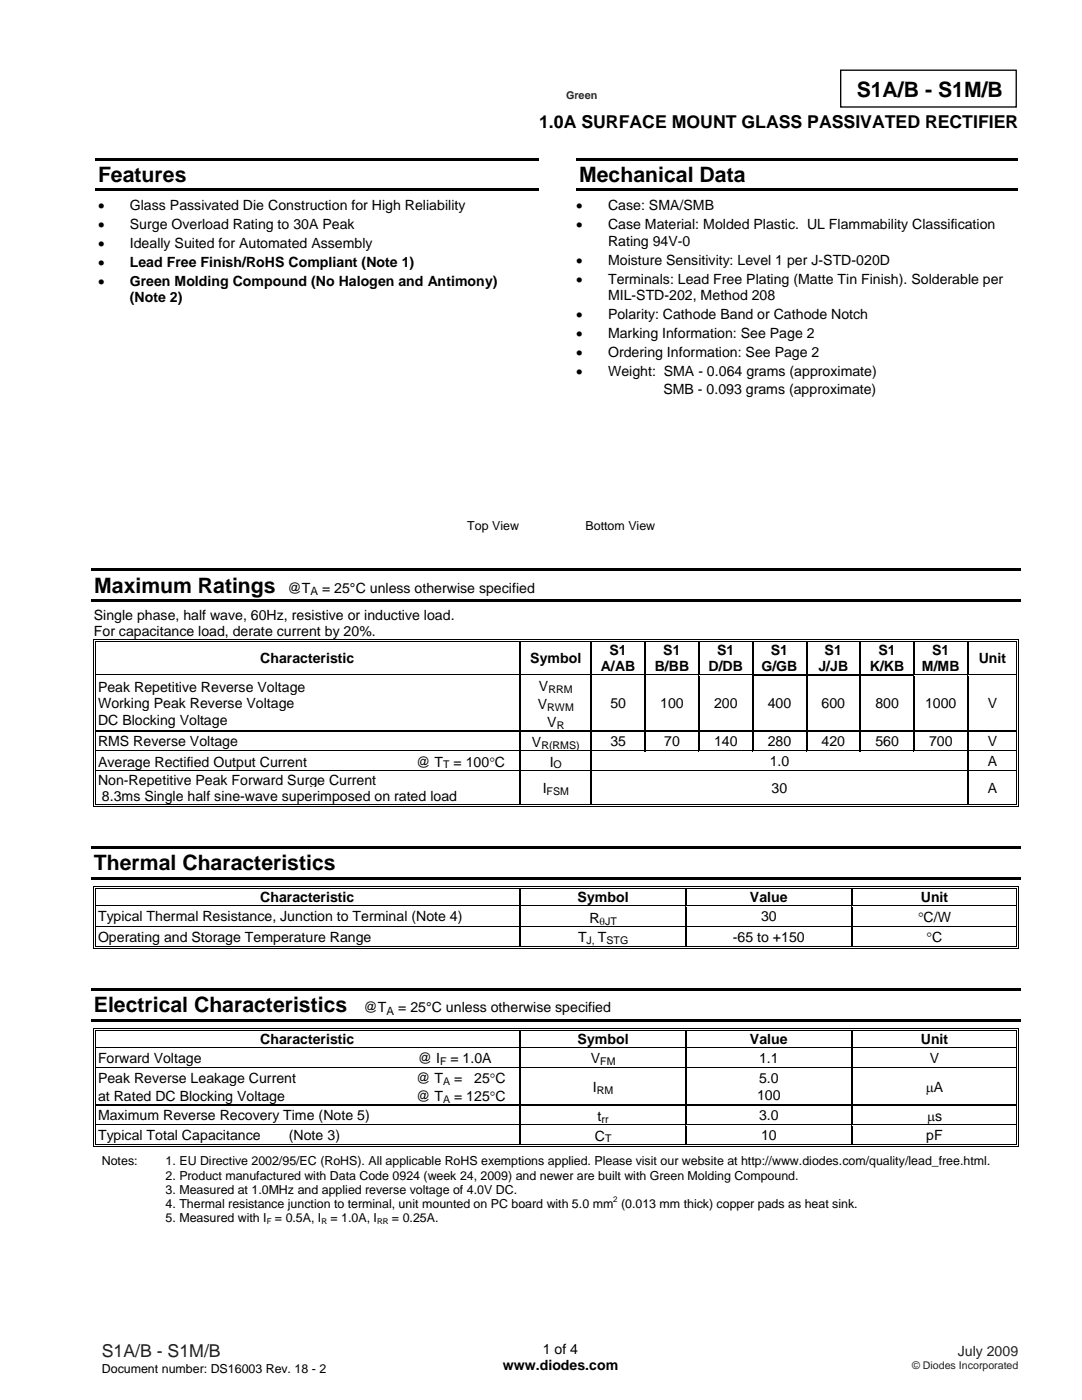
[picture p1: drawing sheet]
<svg xmlns="http://www.w3.org/2000/svg" width="216mm" height="279mm" viewBox="0 0 216 279" stroke-linecap="round" stroke-linejoin="round" font-family="sans-serif">
<defs><g id="words">
<g font-size="4.2">
<text x="170.9" y="19.4">S1A/B - S1M/B</text>
<text x="19.6" y="36.3">Features</text>
<text x="115.6" y="36.3">Mechanical Data</text>
<text x="18.8" y="118.3">Maximum Ratings</text>
<text x="18.7" y="173.7">Thermal Characteristics</text>
<text x="18.7" y="202">Electrical Characteristics</text>
</g>
<text font-size="3.5" x="107.6" y="25.6">1.0A SURFACE MOUNT GLASS PASSIVATED RECTIFIER</text>
<text font-size="3.5" fill="#231f20" x="20.3" y="270.9">S1A/B - S1M/B</text>
<g font-size="2.8">
<text x="19.6" y="42">•</text>
<text x="25.9" y="42">Glass Passivated Die Construction for High Reliability</text>
<text x="115" y="42">•</text>
<text x="121.3" y="42">Case: SMA/SMB</text>
<text x="19.6" y="45.8">•</text>
<text x="25.9" y="45.8">Surge Overload Rating to 30A Peak</text>
<text x="115" y="45.8">•</text>
<text x="121.3" y="45.8">Case Material: Molded Plastic. UL Flammability Classification</text>
<text x="19.6" y="49.6">•</text>
<text x="19.6" y="53.3">•</text>
<text x="25.9" y="53.3">Lead Free Finish/RoHS Compliant (Note 1)</text>
<text x="25.9" y="49.6">Ideally Suited for Automated Assembly</text>
<text x="115" y="52.8">•</text>
<text x="121.3" y="49">Rating 94V-0</text>
<text x="121.3" y="52.8">Moisture Sensitivity: Level 1 per J-STD-020D</text>
<text x="19.6" y="57.1">•</text>
<text x="25.9" y="57.1">Green Molding Compound (No Halogen and Antimony)</text>
<text x="115" y="56.6">•</text>
<text x="121.3" y="59.8">MIL-STD-202, Method 208</text>
<text x="121.3" y="56.6">Terminals: Lead Free Plating (Matte Tin Finish). Solderable per</text>
<text x="25.9" y="60.4">(Note 2)</text>
<text x="115" y="63.6">•</text>
<text x="121.3" y="63.6">Polarity: Cathode Band or Cathode Notch</text>
<text x="115" y="67.4">•</text>
<text x="115" y="71.2">•</text>
<text x="121.3" y="67.4">Marking Information: See Page 2</text>
<text x="121.3" y="71.2">Ordering Information: See Page 2</text>
<text x="115" y="75">•</text>
<text x="121.3" y="75">Weight: SMA - 0.064 grams (approximate)</text>
<text x="132.4" y="78.6">SMB - 0.093 grams (approximate)</text>
<text x="57.4" y="118.3">@T</text>
<text x="64.3" y="118.3">= 25°C unless otherwise specified</text>
<text x="18.7" y="123.7">Single phase, half wave, 60Hz, resistive or inductive load.</text>
<text x="18.7" y="127">For capacitance load, derate current by 20%.</text>
<text x="121.6" y="130.8">S1</text>
<text x="132.4" y="130.8">S1</text>
<text x="143.1" y="130.8">S1</text>
<text x="153.8" y="130.8">S1</text>
<text x="164.5" y="130.8">S1</text>
<text x="175.3" y="130.8">S1</text>
<text x="186" y="130.8">S1</text>
<text x="51.9" y="132.4">Characteristic</text>
<text x="105.8" y="132.4">Symbol</text>
<text x="107.5" y="137.9">V</text>
<text x="119.9" y="134">A/AB</text>
<text x="130.6" y="134">B/BB</text>
<text x="141.4" y="134">D/DB</text>
<text x="151.9" y="134">G/GB</text>
<text x="163.3" y="134">J/JB</text>
<text x="173.6" y="134">K/KB</text>
<text x="184" y="134">M/MB</text>
<text x="195.3" y="132.4">Unit</text>
<text x="19.6" y="138.1">Peak Repetitive Reverse Voltage</text>
<text x="19.6" y="141.4">Working Peak Reverse Voltage</text>
<text x="107.3" y="141.5">V</text>
<text x="121.8" y="141.4">50</text>
<text x="131.7" y="141.4">100</text>
<text x="142.5" y="141.4">200</text>
<text x="153.2" y="141.4">400</text>
<text x="163.9" y="141.4">600</text>
<text x="174.7" y="141.4">800</text>
<text x="184.6" y="141.4">1000</text>
<text x="197.1" y="141.4">V</text>
<text x="19.6" y="144.6">DC Blocking Voltage</text>
<text x="19.6" y="148.9">RMS Reverse Voltage</text>
<text x="106.2" y="149.1">V</text>
<text x="109.2" y="145.2">V</text>
<text x="121.8" y="148.9">35</text>
<text x="132.5" y="148.9">70</text>
<text x="142.5" y="148.9">140</text>
<text x="153.2" y="148.9">280</text>
<text x="163.9" y="148.9">420</text>
<text x="174.7" y="148.9">560</text>
<text x="185.4" y="148.9">700</text>
<text x="197.1" y="148.9">V</text>
<text x="19.6" y="153">Average Rectified Output Current</text>
<text x="83" y="153">@ T</text>
<text x="90.5" y="153">= 100°C</text>
<text x="109.7" y="153">I</text>
<text x="153.6" y="152.8">1.0</text>
<text x="197.1" y="152.8">A</text>
<text x="19.6" y="156.6">Non-Repetitive Peak Forward Surge Current</text>
<text x="20.3" y="159.8">8.3ms Single half sine-wave superimposed on rated load</text>
<text x="108.3" y="158.3">I</text>
<text x="154" y="158.2">30</text>
<text x="197.1" y="158.2">A</text>
<text x="19.6" y="183.9">Typical Thermal Resistance, Junction to Terminal (Note 4)</text>
<text x="51.9" y="180.1">Characteristic</text>
<text x="115.3" y="180.1">Symbol</text>
<text x="117.6" y="184.1">R</text>
<text x="149.6" y="180.1">Value</text>
<text x="151.8" y="183.9">30</text>
<text x="183.2" y="184">°C/W</text>
<text x="183.7" y="180.1">Unit</text>
<text x="19.6" y="187.9">Operating and Storage Temperature Range</text>
<text x="115.3" y="188.1">T</text>
<text x="119.3" y="188.1">T</text>
<text x="146.2" y="187.9">-65 to +150</text>
<text x="184.9" y="188">°C</text>
<text x="72.6" y="202">@T</text>
<text x="79.4" y="202">= 25°C unless otherwise specified</text>
<text x="51.9" y="208.4">Characteristic</text>
<text x="115.3" y="208.4">Symbol</text>
<text x="149.6" y="208.4">Value</text>
<text x="183.7" y="208.4">Unit</text>
<text x="19.6" y="212.2">Forward Voltage</text>
<text x="83.4" y="212.2">@ I</text>
<text x="89.9" y="212.2">= 1.0A</text>
<text x="117.9" y="212.2">V</text>
<text x="151.5" y="212.1">1.1</text>
<text x="185.5" y="212.1">V</text>
<text x="19.6" y="216.1">Peak Reverse Leakage Current</text>
<text x="19.6" y="219.8">at Rated DC Blocking Voltage</text>
<text x="83" y="216.1">@ T</text>
<text x="83" y="219.8">@ T</text>
<text x="90.6" y="216.1">=</text>
<text x="90.6" y="219.8">= 125°C</text>
<text x="94.6" y="216.1">25°C</text>
<text x="118.3" y="218">I</text>
<text x="151.1" y="219.5">100</text>
<text x="151.5" y="216.2">5.0</text>
<text x="184.7" y="217.9">μA</text>
<text x="19.6" y="223.6">Maximum Reverse Recovery Time (Note 5)</text>
<text x="19.6" y="227.5">Typical Total Capacitance</text>
<text x="57.6" y="227.5">(Note 3)</text>
<text x="118.7" y="227.6">C</text>
<text x="119.3" y="223.7">t</text>
<text x="151.5" y="223.6">3.0</text>
<text x="151.8" y="227.5">10</text>
<text x="184.8" y="227.5">pF</text>
<text x="185" y="223.7">μs</text>
<text x="100.3" y="273.5">www.diodes.com</text>
<text x="108.3" y="270.2">1 of 4</text>
</g>
<text font-size="2.8" fill="#231f20" x="191.1" y="270.6">July 2009</text>
<g font-size="2.5">
<text x="93.2" y="105.7">Top View</text>
<text x="116.8" y="105.7">Bottom View</text>
<text x="20.3" y="232.5">Notes:</text>
<text x="33" y="232.5">1. EU Directive 2002/95/EC (RoHS). All applicable RoHS exemptions applied. Please visit our website at http://www.diodes.com/quality/lead_free.html.</text>
<text x="33" y="235.4">2. Product manufactured with Data Code 0924 (week 24, 2009) and newer are built with Green Molding Compound.</text>
<text x="33" y="238.2">3. Measured at 1.0MHz and applied reverse voltage of 4.0V DC.</text>
<text x="33" y="243.9">5. Measured with I = 0.5A, I</text>
<text x="33" y="241.1">4. Thermal resistance junction to terminal, unit mounted on PC board with 5.0 mm (0.013 mm thick) copper pads as heat sink.</text>
<text x="66" y="243.9">= 1.0A, I</text>
<text x="78.2" y="243.9">= 0.25A.</text>
<text x="20.3" y="274">Document number: DS16003 Rev. 18 - 2</text>
</g>
<g font-size="2.3">
<text x="62" y="118.8">A</text>
<text x="77.1" y="202.6">A</text>
</g>
<text font-size="2.2" fill="#2b2828" x="112.9" y="19.8">Green</text>
<g font-size="2.1">
<text x="109.2" y="141.9">RWM</text>
<text x="109.4" y="138.2">RRM</text>
<text x="108" y="149.4">R(RMS)</text>
<text x="111.1" y="145.5">R</text>
<text x="88.4" y="153.4">T</text>
<text x="110.5" y="153.4">O</text>
<text x="109.1" y="158.7">FSM</text>
<text x="119.7" y="184.7">θJT</text>
<text x="117.1" y="188.4">J,</text>
<text x="121" y="188.4">STG</text>
<text x="87.8" y="212.6">F</text>
<text x="119.8" y="212.6">FM</text>
<text x="88.4" y="216.5">A</text>
<text x="88.4" y="220.2">A</text>
<text x="119.1" y="218.3">RM</text>
<text x="120" y="224.1">rr</text>
<text x="120.7" y="228">T</text>
</g>
<text font-size="2.1" fill="#231f20" x="182" y="273.2">© Diodes Incorporated</text>
<g font-size="1.6">
<text x="122.4" y="239.9">2</text>
<text x="53.2" y="244.3">F</text>
<text x="64.1" y="244.3">R</text>
<text x="75.2" y="244.3">RR</text>
</g>
</g></defs>
<path d="M167.7 14h35.1v7.4h-35.1z" fill="none" stroke="#000" stroke-width=".26"/>
<path d="M19 31.5h88.6v.5h-88.6zM19 37.6h88.6v.5h-88.6zM115 31.5h88.1v.5h-88.1zM115 37.6h88.1v.5h-88.1zM18.3 113.5h185.4v.5h-185.4zM18.3 119.5h185.4v.6h-185.4z" fill="#000"/>
<g fill="#fff">
<path d="M19.1 128.2h84.6v6.4h-84.6z"/>
<path d="M19.6 129.8h83.5v3.2h-83.5z"/>
<path d="M104 128.2h13.9v6.4h-13.9z"/>
<path d="M104.5 129.8h12.8v3.2h-12.8z"/>
<path d="M118.1 128.2h10.5v6.4h-10.5z"/>
<path d="M118.7 128.2h9.3v3.2h-9.3z"/>
<path d="M118.7 131.4h9.3v3.2h-9.3z"/>
<path d="M128.9 128.2h10.4v6.4h-10.4z"/>
<path d="M129.4 128.2h9.3v3.2h-9.3z"/>
<path d="M129.4 131.4h9.3v3.2h-9.3z"/>
<path d="M139.6 128.2h10.5v6.4h-10.5z"/>
<path d="M140.2 128.2h9.3v3.2h-9.3z"/>
<path d="M140.2 131.4h9.3v3.2h-9.3z"/>
<path d="M182.5 128.2h10.5v6.4h-10.5z"/>
<path d="M183.1 128.2h9.3v3.2h-9.3z"/>
<path d="M183.1 131.4h9.3v3.2h-9.3z"/>
<path d="M193.2 128.2h9.5v6.4h-9.5z"/>
<path d="M193.8 129.8h8.5v3.2h-8.5z"/>
</g>
<path d="M18.6 127.6h.2v.6h-.2zM18.6 127.6h.5v.2h-.5zM18.9 128h.2v.2h-.2zM18.9 128h.2v.1h-.2z" fill="#000"/>
<path d="M19.1 127.7h84.6M19.1 128.1h84.6" fill="none" stroke="#000" stroke-width=".2"/>
<g fill="#fff">
<path d="M19.1 128.1l84.6 .1z"/>
<path d="M104 128.1l.2 .1z"/>
</g>
<path d="M103.7 128.1l.3 .1zM103.7 127.6h.5v.2h-.5zM103.7 128h.5v.1h-.5z" fill="#000"/>
<path d="M104.2 127.7h13.7M104.2 128.1h13.7" fill="none" stroke="#000" stroke-width=".2"/>
<g fill="#fff">
<path d="M104.2 128.1l13.7 .1z"/>
<path d="M118.1 128.1l.3 .1z"/>
</g>
<path d="M117.9 128.1l.2 .1zM117.9 127.6h.5v.2h-.5zM117.9 128h.5v.1h-.5z" fill="#000"/>
<path d="M118.4 127.7h10.2M118.4 128.1h10.2" fill="none" stroke="#000" stroke-width=".2"/>
<g fill="#fff">
<path d="M118.4 128.1l10.2 .1z"/>
<path d="M128.9 128.1l.2 .1z"/>
</g>
<path d="M128.6 128.1l.3 .1zM128.6 127.6h.5v.2h-.5zM128.6 128h.5v.1h-.5z" fill="#000"/>
<path d="M129.1 127.7h10.2M129.1 128.1h10.2" fill="none" stroke="#000" stroke-width=".2"/>
<g fill="#fff">
<path d="M129.1 128.1l10.2 .1z"/>
<path d="M139.6 128.1l.2 .1z"/>
</g>
<path d="M139.3 128.1l.3 .1zM139.3 127.6h.5v.2h-.5zM139.3 128h.5v.1h-.5z" fill="#000"/>
<path d="M139.8 127.7h10.3M139.8 128.1h10.3" fill="none" stroke="#000" stroke-width=".2"/>
<path d="M139.8 128.1l10.3 .1z" fill="#fff"/>
<path d="M150.1 128.1l.2 .1zM150.1 127.6h.5v.2h-.5zM150.1 128h.5v.1h-.5zM160.8 128.1l.3 .1zM160.8 127.6h.5v.2h-.5zM160.8 128h.5v.1h-.5zM171.5 128.1l.3 .1zM171.5 127.6h.5v.2h-.5zM171.5 128h.5v.1h-.5z" fill="#000"/>
<path d="M150.6 127.7h10.2M150.6 128.1h10.2M161.3 127.7h10.2M161.3 128.1h10.2M172 127.7h10.2M172 128.1h10.2" fill="none" stroke="#000" stroke-width=".2"/>
<path d="M182.5 128.1l.3 .1z" fill="#fff"/>
<path d="M182.2 128.1l.3 .1zM182.2 127.6h.6v.2h-.6zM182.2 128h.6v.1h-.6z" fill="#000"/>
<path d="M182.8 127.7h10.2M182.8 128.1h10.2" fill="none" stroke="#000" stroke-width=".2"/>
<g fill="#fff">
<path d="M182.8 128.1l10.2 .1z"/>
<path d="M193.2 128.1l.3 .1z"/>
</g>
<path d="M193 128.1l.2 .1zM193 127.6h.5v.2h-.5zM193 128h.5v.1h-.5z" fill="#000"/>
<path d="M193.5 127.7h9.3M193.5 128.1h9.3" fill="none" stroke="#000" stroke-width=".2"/>
<path d="M193.5 128.1l9.3 .1z" fill="#fff"/>
<path d="M202.8 127.6h.5v.2h-.5zM202.8 128h.1v.2h-.1zM202.8 128h.1v.1h-.1zM203.1 127.6h.2v.6h-.2z" fill="#000"/>
<path d="M18.7 128.2v6.4M19 128.2v6.4M202.8 128.2v6.4M203.2 128.2v6.4" fill="none" stroke="#000" stroke-width=".2"/>
<path d="M103.8 128.2v6.4M118 128.2v6.4M128.7 128.2v6.4M139.4 128.2v6.4M150.2 128.2v6.4M160.9 128.2v6.4M171.6 128.2v6.4M182.4 128.2v6.4M193.1 128.2v6.4" fill="none" stroke="#000" stroke-width=".25"/>
<g fill="#fff">
<path d="M19.1 134.9h84.6v11h-84.6z"/>
<path d="M19.6 135.5h83.5v3.3h-83.5z"/>
<path d="M19.6 138.8h83.5v3.2h-83.5z"/>
<path d="M19.6 142h83.5v3.3h-83.5z"/>
<path d="M104 134.9h13.9v11h-13.9z"/>
<path d="M104.5 134.9h12.8v3.7h-12.8z"/>
<path d="M104.5 138.6h12.8v3.6h-12.8z"/>
<path d="M104.5 142.2h12.8v3.7h-12.8z"/>
<path d="M118.1 134.9h10.5v11h-10.5z"/>
<path d="M118.7 138.8h9.3v3.2h-9.3z"/>
<path d="M128.9 134.9h10.4v11h-10.4z"/>
<path d="M129.4 138.8h9.3v3.2h-9.3z"/>
<path d="M139.6 134.9h10.5v11h-10.5z"/>
<path d="M140.2 138.8h9.3v3.2h-9.3z"/>
<path d="M182.5 134.9h10.5v11h-10.5z"/>
<path d="M183.1 138.8h9.3v3.2h-9.3z"/>
<path d="M193.2 134.9h9.5v11h-9.5z"/>
<path d="M193.8 138.8h8.5v3.2h-8.5z"/>
</g>
<path d="M18.6 134.6h.2v.3h-.2zM18.9 134.6h.2v.3h-.2z" fill="#000"/>
<path d="M19.1 134.8h84.6" fill="none" stroke="#000" stroke-width=".25"/>
<path d="M19.1 134.9h84.6z" fill="#fff"/>
<path d="M103.7 134.6h.3v.3h-.3z" fill="#000"/>
<path d="M104 134.8h13.9" fill="none" stroke="#000" stroke-width=".25"/>
<path d="M104 134.9h13.9z" fill="#fff"/>
<path d="M117.9 134.6h.2v.3h-.2z" fill="#000"/>
<path d="M118.1 134.8h10.5" fill="none" stroke="#000" stroke-width=".25"/>
<path d="M118.1 134.9h10.5z" fill="#fff"/>
<path d="M128.6 134.6h.3v.3h-.3z" fill="#000"/>
<path d="M128.9 134.8h10.4" fill="none" stroke="#000" stroke-width=".25"/>
<path d="M128.9 134.9h10.4z" fill="#fff"/>
<path d="M139.3 134.6h.3v.3h-.3z" fill="#000"/>
<path d="M139.6 134.8h10.5" fill="none" stroke="#000" stroke-width=".25"/>
<path d="M139.6 134.9h10.5z" fill="#fff"/>
<path d="M150.1 134.6h.2v.3h-.2zM160.8 134.6h.3v.3h-.3zM171.5 134.6h.3v.3h-.3zM182.2 134.6h.3v.3h-.3z" fill="#000"/>
<path d="M150.3 134.8h10.5M161.1 134.8h10.4M171.8 134.8h10.4M182.5 134.8h10.5" fill="none" stroke="#000" stroke-width=".25"/>
<path d="M182.5 134.9h10.5z" fill="#fff"/>
<path d="M193 134.6h.2v.3h-.2z" fill="#000"/>
<path d="M193.2 134.8h9.6" fill="none" stroke="#000" stroke-width=".25"/>
<path d="M193.2 134.9h9.6z" fill="#fff"/>
<path d="M202.8 134.6h.1v.3h-.1zM203.1 134.6h.2v.3h-.2z" fill="#000"/>
<path d="M18.7 134.9v11M19 134.9v11M202.8 134.9v11M203.2 134.9v11" fill="none" stroke="#000" stroke-width=".2"/>
<path d="M103.8 134.9v11M118 134.9v11M128.7 134.9v11M139.4 134.9v11M150.2 134.9v11M160.9 134.9v11M171.6 134.9v11M182.4 134.9v11M193.1 134.9v11" fill="none" stroke="#000" stroke-width=".25"/>
<g fill="#fff">
<path d="M19.1 146.1h84.6v3.7h-84.6z"/>
<path d="M19.6 146.3h83.5v3.3h-83.5z"/>
<path d="M104 146.1h13.9v3.7h-13.9z"/>
<path d="M104.5 146.1h12.8v3.7h-12.8z"/>
<path d="M118.1 146.1h10.5v3.7h-10.5z"/>
<path d="M118.7 146.3h9.3v3.3h-9.3z"/>
<path d="M128.9 146.1h10.4v3.7h-10.4z"/>
<path d="M129.4 146.3h9.3v3.3h-9.3z"/>
<path d="M139.6 146.1h10.5v3.7h-10.5z"/>
<path d="M140.2 146.3h9.3v3.3h-9.3z"/>
<path d="M182.5 146.1h10.5v3.7h-10.5z"/>
<path d="M183.1 146.3h9.3v3.3h-9.3z"/>
<path d="M193.2 146.1h9.5v3.7h-9.5z"/>
<path d="M193.8 146.3h8.5v3.3h-8.5z"/>
</g>
<path d="M18.6 145.9h.2v.2h-.2zM18.9 145.9h.2v.2h-.2z" fill="#000"/>
<path d="M19.1 146h84.6" fill="none" stroke="#000" stroke-width=".25"/>
<path d="M19.1 146.1h84.6z" fill="#fff"/>
<path d="M103.7 145.9h.3v.2h-.3z" fill="#000"/>
<path d="M104 146h13.9" fill="none" stroke="#000" stroke-width=".25"/>
<path d="M104 146.1h13.9z" fill="#fff"/>
<path d="M117.9 145.9h.2v.2h-.2z" fill="#000"/>
<path d="M118.1 146h10.5" fill="none" stroke="#000" stroke-width=".25"/>
<path d="M118.1 146.1h10.5z" fill="#fff"/>
<path d="M128.6 145.9h.3v.2h-.3z" fill="#000"/>
<path d="M128.9 146h10.4" fill="none" stroke="#000" stroke-width=".25"/>
<path d="M128.9 146.1h10.4z" fill="#fff"/>
<path d="M139.3 145.9h.3v.2h-.3z" fill="#000"/>
<path d="M139.6 146h10.5" fill="none" stroke="#000" stroke-width=".25"/>
<path d="M139.6 146.1h10.5z" fill="#fff"/>
<path d="M150.1 145.9h.2v.2h-.2zM160.8 145.9h.3v.2h-.3zM171.5 145.9h.3v.2h-.3zM182.2 145.9h.3v.2h-.3z" fill="#000"/>
<path d="M150.3 146h10.5M161.1 146h10.4M171.8 146h10.4M182.5 146h10.5" fill="none" stroke="#000" stroke-width=".25"/>
<path d="M182.5 146.1h10.5z" fill="#fff"/>
<path d="M193 145.9h.2v.2h-.2z" fill="#000"/>
<path d="M193.2 146h9.6" fill="none" stroke="#000" stroke-width=".25"/>
<path d="M193.2 146.1h9.6z" fill="#fff"/>
<path d="M202.8 145.9h.1v.2h-.1zM203.1 145.9h.2v.2h-.2z" fill="#000"/>
<path d="M18.7 146.1v3.7M19 146.1v3.7M202.8 146.1v3.7M203.2 146.1v3.7" fill="none" stroke="#000" stroke-width=".2"/>
<path d="M103.8 146.1v3.7M118 146.1v3.7M128.7 146.1v3.7M139.4 146.1v3.7M150.2 146.1v3.7M160.9 146.1v3.7M171.6 146.1v3.7M182.4 146.1v3.7M193.1 146.1v3.7" fill="none" stroke="#000" stroke-width=".25"/>
<g fill="#fff">
<path d="M19.1 150.1h84.6v3.6h-84.6z"/>
<path d="M19.6 150.1h83.5v3.6h-83.5z"/>
<path d="M104 150.1h13.9v3.6h-13.9z"/>
<path d="M104.5 150.1h12.8v3.6h-12.8z"/>
<path d="M118.1 150.1h74.9v3.6h-74.9z"/>
<path d="M118.7 150.2h73.7v3.3h-73.7z"/>
<path d="M193.2 150.1h9.5v3.6h-9.5z"/>
<path d="M193.8 150.2h8.5v3.3h-8.5z"/>
</g>
<path d="M18.6 149.8h.2v.3h-.2zM18.9 149.8h.2v.3h-.2z" fill="#000"/>
<path d="M19.1 149.9h84.6" fill="none" stroke="#000" stroke-width=".25"/>
<path d="M19.1 150l84.6 .1z" fill="#fff"/>
<path d="M103.7 149.8h.3v.3h-.3z" fill="#000"/>
<path d="M104 149.9h13.9" fill="none" stroke="#000" stroke-width=".25"/>
<path d="M104 150l13.9 .1z" fill="#fff"/>
<path d="M117.9 149.8h.2v.3h-.2z" fill="#000"/>
<path d="M118.1 149.9h10.5" fill="none" stroke="#000" stroke-width=".25"/>
<path d="M118.1 150l10.8 .1z" fill="#fff"/>
<path d="M128.6 149.9h10.7" fill="none" stroke="#000" stroke-width=".25"/>
<path d="M128.9 150l10.7 .1z" fill="#fff"/>
<path d="M139.3 149.9h10.8" fill="none" stroke="#000" stroke-width=".25"/>
<path d="M139.6 150l10.7 .1z" fill="#fff"/>
<path d="M150.1 149.9h10.7" fill="none" stroke="#000" stroke-width=".25"/>
<path d="M150.3 150l10.8 .1z" fill="#fff"/>
<path d="M160.8 149.9h10.7" fill="none" stroke="#000" stroke-width=".25"/>
<path d="M161.1 150l10.7 .1z" fill="#fff"/>
<path d="M171.5 149.9h10.7" fill="none" stroke="#000" stroke-width=".25"/>
<path d="M171.8 150l10.7 .1z" fill="#fff"/>
<path d="M182.2 149.9h10.8" fill="none" stroke="#000" stroke-width=".25"/>
<path d="M182.5 150l10.5 .1z" fill="#fff"/>
<path d="M193 149.8h.2v.3h-.2z" fill="#000"/>
<path d="M193.2 149.9h9.6" fill="none" stroke="#000" stroke-width=".25"/>
<path d="M193.2 150l9.6 .1z" fill="#fff"/>
<path d="M202.8 149.8h.1v.3h-.1zM203.1 149.8h.2v.3h-.2z" fill="#000"/>
<path d="M18.7 150.1v3.6M19 150.1v3.6M202.8 150.1v3.6M203.2 150.1v3.6" fill="none" stroke="#000" stroke-width=".2"/>
<path d="M103.8 150.1v3.6M118 150.1v3.6M193.1 150.1v3.6" fill="none" stroke="#000" stroke-width=".25"/>
<g fill="#fff">
<path d="M19.1 154h84.6v6.5h-84.6z"/>
<path d="M19.6 154h83.5v3.2h-83.5z"/>
<path d="M19.6 157.2h83.5v3.3h-83.5z"/>
<path d="M104 154h13.9v6.5h-13.9z"/>
<path d="M104.5 155.4h12.8v3.6h-12.8z"/>
<path d="M118.1 154h74.9v6.5h-74.9z"/>
<path d="M118.7 155.6h73.7v3.2h-73.7z"/>
<path d="M193.2 154h9.5v6.5h-9.5z"/>
<path d="M193.8 155.6h8.5v3.2h-8.5z"/>
</g>
<path d="M18.6 153.7h.2v.3h-.2zM18.9 153.7h.2v.3h-.2z" fill="#000"/>
<path d="M19.1 153.8h84.6" fill="none" stroke="#000" stroke-width=".25"/>
<path d="M19.1 153.9l84.6 .1z" fill="#fff"/>
<path d="M103.7 153.7h.3v.3h-.3z" fill="#000"/>
<path d="M104 153.8h13.9" fill="none" stroke="#000" stroke-width=".25"/>
<path d="M104 153.9l13.9 .1z" fill="#fff"/>
<path d="M117.9 153.7h.2v.3h-.2z" fill="#000"/>
<path d="M118.1 153.8h74.9" fill="none" stroke="#000" stroke-width=".25"/>
<path d="M118.1 153.9l74.9 .1z" fill="#fff"/>
<path d="M193 153.7h.2v.3h-.2z" fill="#000"/>
<path d="M193.2 153.8h9.6" fill="none" stroke="#000" stroke-width=".25"/>
<path d="M193.2 153.9l9.6 .1z" fill="#fff"/>
<path d="M202.8 153.7h.1v.3h-.1zM203.1 153.7h.2v.3h-.2zM18.2 168.9h185.5v.5h-185.5zM18.2 175h185.5v.5h-185.5zM18.6 160.8h.5v.2h-.5zM18.9 160.5h.2v.2h-.2zM103.7 160.5h.5v.2h-.5zM117.9 160.5h.5v.2h-.5zM193 160.5h.5v.2h-.5zM202.8 160.8h.5v.2h-.5zM202.8 160.5h.1v.2h-.1zM203.1 160.5h.2v.5h-.2z" fill="#000"/>
<path d="M18.7 154v7M19 154v6.5M202.8 154v6.5M203.2 154v6.5M19.1 160.9h183.7M19.1 160.6h84.6M104.2 160.6h13.7M118.4 160.6h74.6M193.5 160.6h9.3" fill="none" stroke="#000" stroke-width=".2"/>
<path d="M103.8 154v6.5M118 154v6.5M193.1 154v6.5" fill="none" stroke="#000" stroke-width=".25"/>
<g fill="#fff">
<path d="M19.1 177.5h84.6v3.2h-84.6z"/>
<path d="M19.6 177.5h83.5v3.2h-83.5z"/>
<path d="M104 177.5h32.8v3.2h-32.8z"/>
<path d="M104.5 177.5h31.7v3.2h-31.7z"/>
<path d="M137 177.5h32.8v3.2h-32.8z"/>
<path d="M137.6 177.5h31.6v3.2h-31.6z"/>
<path d="M170.1 177.5h32.6v3.2h-32.6z"/>
<path d="M170.7 177.5h31.6v3.2h-31.6z"/>
</g>
<path d="M18.6 176.9h.2v.6h-.2zM18.6 176.9h.5v.2h-.5zM18.9 177.3h.2v.2h-.2zM18.9 177.3h.2v.1h-.2z" fill="#000"/>
<path d="M19.1 177h84.6M19.1 177.4h84.6" fill="none" stroke="#000" stroke-width=".2"/>
<g fill="#fff">
<path d="M19.1 177.4l84.6 .1z"/>
<path d="M104 177.4l.2 .1z"/>
</g>
<path d="M103.7 177.4l.3 .1zM103.7 176.9h.5v.2h-.5zM103.7 177.3h.5v.1h-.5z" fill="#000"/>
<path d="M104.2 177h32.6M104.2 177.4h32.6" fill="none" stroke="#000" stroke-width=".2"/>
<g fill="#fff">
<path d="M104.2 177.4l32.6 .1z"/>
<path d="M137 177.4l.3 .1z"/>
</g>
<path d="M136.8 177.4l.2 .1zM136.8 176.9h.5v.2h-.5zM136.8 177.3h.5v.1h-.5z" fill="#000"/>
<path d="M137.3 177h32.5M137.3 177.4h32.5" fill="none" stroke="#000" stroke-width=".2"/>
<g fill="#fff">
<path d="M137.3 177.4l32.5 .1z"/>
<path d="M170.1 177.4l.2 .1z"/>
</g>
<path d="M169.8 177.4l.3 .1zM169.8 176.9h.5v.2h-.5zM169.8 177.3h.5v.1h-.5z" fill="#000"/>
<path d="M170.3 177h32.5M170.3 177.4h32.5" fill="none" stroke="#000" stroke-width=".2"/>
<path d="M170.3 177.4l32.5 .1z" fill="#fff"/>
<path d="M202.8 176.9h.5v.2h-.5zM202.8 177.3h.1v.2h-.1zM202.8 177.3h.1v.1h-.1zM203.1 176.9h.2v.6h-.2z" fill="#000"/>
<path d="M18.7 177.5v3.2M19 177.5v3.2M202.8 177.5v3.2M203.2 177.5v3.2" fill="none" stroke="#000" stroke-width=".2"/>
<path d="M103.8 177.5v3.2M136.9 177.5v3.2M169.9 177.5v3.2" fill="none" stroke="#000" stroke-width=".25"/>
<g fill="#fff">
<path d="M19.1 181h84.6v3.8h-84.6z"/>
<path d="M19.6 181.3h83.5v3.2h-83.5z"/>
<path d="M104 181h32.8v3.8h-32.8z"/>
<path d="M104.5 181h31.7v3.8h-31.7z"/>
<path d="M137 181h32.8v3.8h-32.8z"/>
<path d="M137.6 181.3h31.6v3.2h-31.6z"/>
<path d="M170.1 181h32.6v3.8h-32.6z"/>
<path d="M170.7 181.2h31.6v3.4h-31.6z"/>
</g>
<path d="M18.6 180.7h.2v.3h-.2zM18.9 180.7h.2v.3h-.2z" fill="#000"/>
<path d="M19.1 180.8h84.6" fill="none" stroke="#000" stroke-width=".25"/>
<path d="M19.1 181h84.6z" fill="#fff"/>
<path d="M103.7 180.7h.3v.3h-.3z" fill="#000"/>
<path d="M104 180.8h32.8" fill="none" stroke="#000" stroke-width=".25"/>
<path d="M104 181h32.8z" fill="#fff"/>
<path d="M136.8 180.7h.2v.3h-.2z" fill="#000"/>
<path d="M137 180.8h32.8" fill="none" stroke="#000" stroke-width=".25"/>
<path d="M137 181h32.8z" fill="#fff"/>
<path d="M169.8 180.7h.3v.3h-.3z" fill="#000"/>
<path d="M170.1 180.8h32.7" fill="none" stroke="#000" stroke-width=".25"/>
<path d="M170.1 181h32.7z" fill="#fff"/>
<path d="M202.8 180.7h.1v.3h-.1zM203.1 180.7h.2v.3h-.2z" fill="#000"/>
<path d="M18.7 181v3.8M19 181v3.8M202.8 181v3.8M203.2 181v3.8" fill="none" stroke="#000" stroke-width=".2"/>
<path d="M103.8 181v3.8M136.9 181v3.8M169.9 181v3.8" fill="none" stroke="#000" stroke-width=".25"/>
<g fill="#fff">
<path d="M19.1 185.1h84.6v3.7h-84.6z"/>
<path d="M19.6 185.3h83.5v3.3h-83.5z"/>
<path d="M104 185.1h32.8v3.7h-32.8z"/>
<path d="M104.5 185.1h31.7v3.7h-31.7z"/>
<path d="M137 185.1h32.8v3.7h-32.8z"/>
<path d="M137.6 185.3h31.6v3.3h-31.6z"/>
<path d="M170.1 185.1h32.6v3.7h-32.6z"/>
<path d="M170.7 185.2h31.6v3.5h-31.6z"/>
</g>
<path d="M18.6 184.8h.2v.3h-.2zM18.9 184.8h.2v.3h-.2z" fill="#000"/>
<path d="M19.1 185h84.6" fill="none" stroke="#000" stroke-width=".25"/>
<path d="M19.1 185.1h84.6z" fill="#fff"/>
<path d="M103.7 184.8h.3v.3h-.3z" fill="#000"/>
<path d="M104 185h32.8" fill="none" stroke="#000" stroke-width=".25"/>
<path d="M104 185.1h32.8z" fill="#fff"/>
<path d="M136.8 184.8h.2v.3h-.2z" fill="#000"/>
<path d="M137 185h32.8" fill="none" stroke="#000" stroke-width=".25"/>
<path d="M137 185.1h32.8z" fill="#fff"/>
<path d="M169.8 184.8h.3v.3h-.3z" fill="#000"/>
<path d="M170.1 185h32.7" fill="none" stroke="#000" stroke-width=".25"/>
<path d="M170.1 185.1h32.7z" fill="#fff"/>
<path d="M18.2 197.2h185.5v.5h-185.5zM18.6 189.1h.5v.2h-.5zM18.9 188.8h.2v.2h-.2zM103.7 188.8h.5v.2h-.5zM136.8 188.8h.5v.2h-.5zM169.8 188.8h.5v.2h-.5zM202.8 184.8h.1v.3h-.1zM202.8 189.1h.5v.2h-.5zM202.8 188.8h.1v.2h-.1zM203.1 184.8h.2v.3h-.2zM203.1 188.8h.2v.5h-.2zM18.2 203.3h185.5v.5h-185.5z" fill="#000"/>
<path d="M18.7 185.1v4.2M19 185.1v3.7M19.1 189.2h183.7M19.1 188.9h84.6M104.2 188.9h32.6M137.3 188.9h32.5M170.3 188.9h32.5M202.8 185.1v3.7M203.2 185.1v3.7" fill="none" stroke="#000" stroke-width=".2"/>
<path d="M103.8 185.1v3.7M136.9 185.1v3.7M169.9 185.1v3.7" fill="none" stroke="#000" stroke-width=".25"/>
<g fill="#fff">
<path d="M19.1 205.8h84.6v3.2h-84.6z"/>
<path d="M19.6 205.8h83.5v3.2h-83.5z"/>
<path d="M104 205.8h32.8v3.2h-32.8z"/>
<path d="M104.5 205.8h31.7v3.2h-31.7z"/>
<path d="M137 205.8h32.8v3.2h-32.8z"/>
<path d="M137.6 205.8h31.6v3.2h-31.6z"/>
<path d="M170.1 205.8h32.6v3.2h-32.6z"/>
<path d="M170.7 205.8h31.6v3.2h-31.6z"/>
</g>
<path d="M18.6 205.3h.2v.5h-.2zM18.6 205.3h.5v.1h-.5zM18.9 205.6h.2v.2h-.2z" fill="#000"/>
<path d="M19.1 205.3h84.6M19.1 205.7h84.6" fill="none" stroke="#000" stroke-width=".2"/>
<g fill="#fff">
<path d="M19.1 205.8h84.6z"/>
<path d="M104 205.8h.2z"/>
</g>
<path d="M103.7 205.8h.3zM103.7 205.3h.5v.1h-.5zM103.7 205.6h.5v.2h-.5z" fill="#000"/>
<path d="M104.2 205.3h32.6M104.2 205.7h32.6" fill="none" stroke="#000" stroke-width=".2"/>
<g fill="#fff">
<path d="M104.2 205.8h32.6z"/>
<path d="M137 205.8h.3z"/>
</g>
<path d="M136.8 205.8h.2zM136.8 205.3h.5v.1h-.5zM136.8 205.6h.5v.2h-.5z" fill="#000"/>
<path d="M137.3 205.3h32.5M137.3 205.7h32.5" fill="none" stroke="#000" stroke-width=".2"/>
<g fill="#fff">
<path d="M137.3 205.8h32.5z"/>
<path d="M170.1 205.8h.2z"/>
</g>
<path d="M169.8 205.8h.3zM169.8 205.3h.5v.1h-.5zM169.8 205.6h.5v.2h-.5z" fill="#000"/>
<path d="M170.3 205.3h32.5M170.3 205.7h32.5" fill="none" stroke="#000" stroke-width=".2"/>
<path d="M170.3 205.8h32.5z" fill="#fff"/>
<path d="M202.8 205.3h.5v.1h-.5zM202.8 205.6h.1v.2h-.1zM203.1 205.3h.2v.5h-.2z" fill="#000"/>
<path d="M18.7 205.8v3.2M19 205.8v3.2M202.8 205.8v3.2M203.2 205.8v3.2" fill="none" stroke="#000" stroke-width=".2"/>
<path d="M103.8 205.8v3.2M136.9 205.8v3.2M169.9 205.8v3.2" fill="none" stroke="#000" stroke-width=".25"/>
<g fill="#fff">
<path d="M19.1 209.3h84.6v3.6h-84.6z"/>
<path d="M19.6 209.3h83.5v3.6h-83.5z"/>
<path d="M104 209.3h32.8v3.6h-32.8z"/>
<path d="M104.5 209.3h31.7v3.6h-31.7z"/>
<path d="M137 209.3h32.8v3.6h-32.8z"/>
<path d="M137.6 209.5h31.6v3.2h-31.6z"/>
<path d="M170.1 209.3h32.6v3.6h-32.6z"/>
<path d="M170.7 209.5h31.6v3.2h-31.6z"/>
</g>
<path d="M18.6 209h.2v.3h-.2zM18.9 209h.2v.3h-.2z" fill="#000"/>
<path d="M19.1 209.1h84.6" fill="none" stroke="#000" stroke-width=".25"/>
<path d="M19.1 209.3h84.6z" fill="#fff"/>
<path d="M103.7 209h.3v.3h-.3z" fill="#000"/>
<path d="M104 209.1h32.8" fill="none" stroke="#000" stroke-width=".25"/>
<path d="M104 209.3h32.8z" fill="#fff"/>
<path d="M136.8 209h.2v.3h-.2z" fill="#000"/>
<path d="M137 209.1h32.8" fill="none" stroke="#000" stroke-width=".25"/>
<path d="M137 209.3h32.8z" fill="#fff"/>
<path d="M169.8 209h.3v.3h-.3z" fill="#000"/>
<path d="M170.1 209.1h32.7" fill="none" stroke="#000" stroke-width=".25"/>
<path d="M170.1 209.3h32.7z" fill="#fff"/>
<path d="M202.8 209h.1v.3h-.1zM203.1 209h.2v.3h-.2z" fill="#000"/>
<path d="M18.7 209.3v3.6M19 209.3v3.6M202.8 209.3v3.6M203.2 209.3v3.6" fill="none" stroke="#000" stroke-width=".2"/>
<path d="M103.8 209.3v3.6M136.9 209.3v3.6M169.9 209.3v3.6" fill="none" stroke="#000" stroke-width=".25"/>
<g fill="#fff">
<path d="M19.1 213.2h84.6v7.3h-84.6z"/>
<path d="M19.6 213.2h83.5v3.7h-83.5z"/>
<path d="M19.6 216.9h83.5v3.6h-83.5z"/>
<path d="M104 213.2h32.8v7.3h-32.8z"/>
<path d="M104.5 215h31.7v3.7h-31.7z"/>
<path d="M137 213.2h32.8v7.3h-32.8z"/>
<path d="M137.6 213.6h31.6v3.3h-31.6z"/>
<path d="M137.6 216.9h31.6v3.2h-31.6z"/>
<path d="M170.1 213.2h32.6v7.3h-32.6z"/>
<path d="M170.7 215.1h31.6v3.5h-31.6z"/>
</g>
<path d="M18.6 212.9h.2v.3h-.2zM18.9 212.9h.2v.3h-.2z" fill="#000"/>
<path d="M19.1 213.1h84.6" fill="none" stroke="#000" stroke-width=".25"/>
<path d="M19.1 213.2h84.6z" fill="#fff"/>
<path d="M103.7 212.9h.3v.3h-.3z" fill="#000"/>
<path d="M104 213.1h32.8" fill="none" stroke="#000" stroke-width=".25"/>
<path d="M104 213.2h32.8z" fill="#fff"/>
<path d="M136.8 212.9h.2v.3h-.2z" fill="#000"/>
<path d="M137 213.1h32.8" fill="none" stroke="#000" stroke-width=".25"/>
<path d="M137 213.2h32.8z" fill="#fff"/>
<path d="M169.8 212.9h.3v.3h-.3z" fill="#000"/>
<path d="M170.1 213.1h32.7" fill="none" stroke="#000" stroke-width=".25"/>
<path d="M170.1 213.2h32.7z" fill="#fff"/>
<path d="M202.8 212.9h.1v.3h-.1zM203.1 212.9h.2v.3h-.2zM18.6 220.5h.2v.3h-.2zM18.9 220.5h.2v.3h-.2zM103.7 220.5h.3v.3h-.3zM136.8 220.5h.2v.3h-.2zM169.8 220.5h.3v.3h-.3zM202.8 220.5h.1v.3h-.1zM203.1 220.5h.2v.3h-.2z" fill="#000"/>
<path d="M18.7 213.2v7.3M19 213.2v7.3M202.8 213.2v7.3M203.2 213.2v7.3M18.7 220.8v3.6M19 220.8v3.6M202.8 220.8v3.6M203.2 220.8v3.6" fill="none" stroke="#000" stroke-width=".2"/>
<path d="M103.8 213.2v7.3M136.9 213.2v7.3M169.9 213.2v7.3M19.1 220.6h84.6M103.8 220.8v3.6M104 220.6h32.8M136.9 220.8v3.6M137 220.6h32.8M169.9 220.8v3.6M170.1 220.6h32.7" fill="none" stroke="#000" stroke-width=".25"/>
<g fill="#fff">
<path d="M19.1 224.7h84.6v3.6h-84.6z"/>
<path d="M19.6 224.9h83.5v3.2h-83.5z"/>
<path d="M104 224.7h32.8v3.6h-32.8z"/>
<path d="M104.5 224.7h31.7v3.6h-31.7z"/>
<path d="M137 224.7h32.8v3.6h-32.8z"/>
<path d="M137.6 224.9h31.6v3.2h-31.6z"/>
<path d="M170.1 224.7h32.6v3.6h-32.6z"/>
<path d="M170.7 224.9h31.6v3.3h-31.6z"/>
</g>
<path d="M18.6 224.4h.2v.3h-.2zM18.9 224.4h.2v.3h-.2z" fill="#000"/>
<path d="M19.1 224.5h84.6" fill="none" stroke="#000" stroke-width=".25"/>
<path d="M19.1 224.7h84.6z" fill="#fff"/>
<path d="M103.7 224.4h.3v.3h-.3z" fill="#000"/>
<path d="M104 224.5h32.8" fill="none" stroke="#000" stroke-width=".25"/>
<path d="M104 224.7h32.8z" fill="#fff"/>
<path d="M136.8 224.4h.2v.3h-.2z" fill="#000"/>
<path d="M137 224.5h32.8" fill="none" stroke="#000" stroke-width=".25"/>
<path d="M137 224.7h32.8z" fill="#fff"/>
<path d="M169.8 224.4h.3v.3h-.3z" fill="#000"/>
<path d="M170.1 224.5h32.7" fill="none" stroke="#000" stroke-width=".25"/>
<path d="M170.1 224.7h32.7z" fill="#fff"/>
<path d="M18.6 228.7h.5v.2h-.5zM18.9 228.3h.2v.2h-.2zM103.7 228.3h.5v.2h-.5zM136.8 228.3h.5v.2h-.5zM169.8 228.3h.5v.2h-.5zM202.8 224.4h.1v.3h-.1zM202.8 228.7h.5v.2h-.5zM202.8 228.3h.1v.2h-.1zM203.1 224.4h.2v.3h-.2zM203.1 228.3h.2v.6h-.2z" fill="#000"/>
<path d="M18.7 224.7v4.2M19 224.7v3.6M19.1 228.8h183.7M19.1 228.4h84.6M104.2 228.4h32.6M137.3 228.4h32.5M170.3 228.4h32.5M202.8 224.7v3.6M203.2 224.7v3.6" fill="none" stroke="#000" stroke-width=".2"/>
<path d="M103.8 224.7v3.6M136.9 224.7v3.6M169.9 224.7v3.6" fill="none" stroke="#000" stroke-width=".25"/>
<path d="M108.9 18.4h15.9v1.8h-15.9z" fill="#fff"/>
<use href="#words"/>
</svg>
